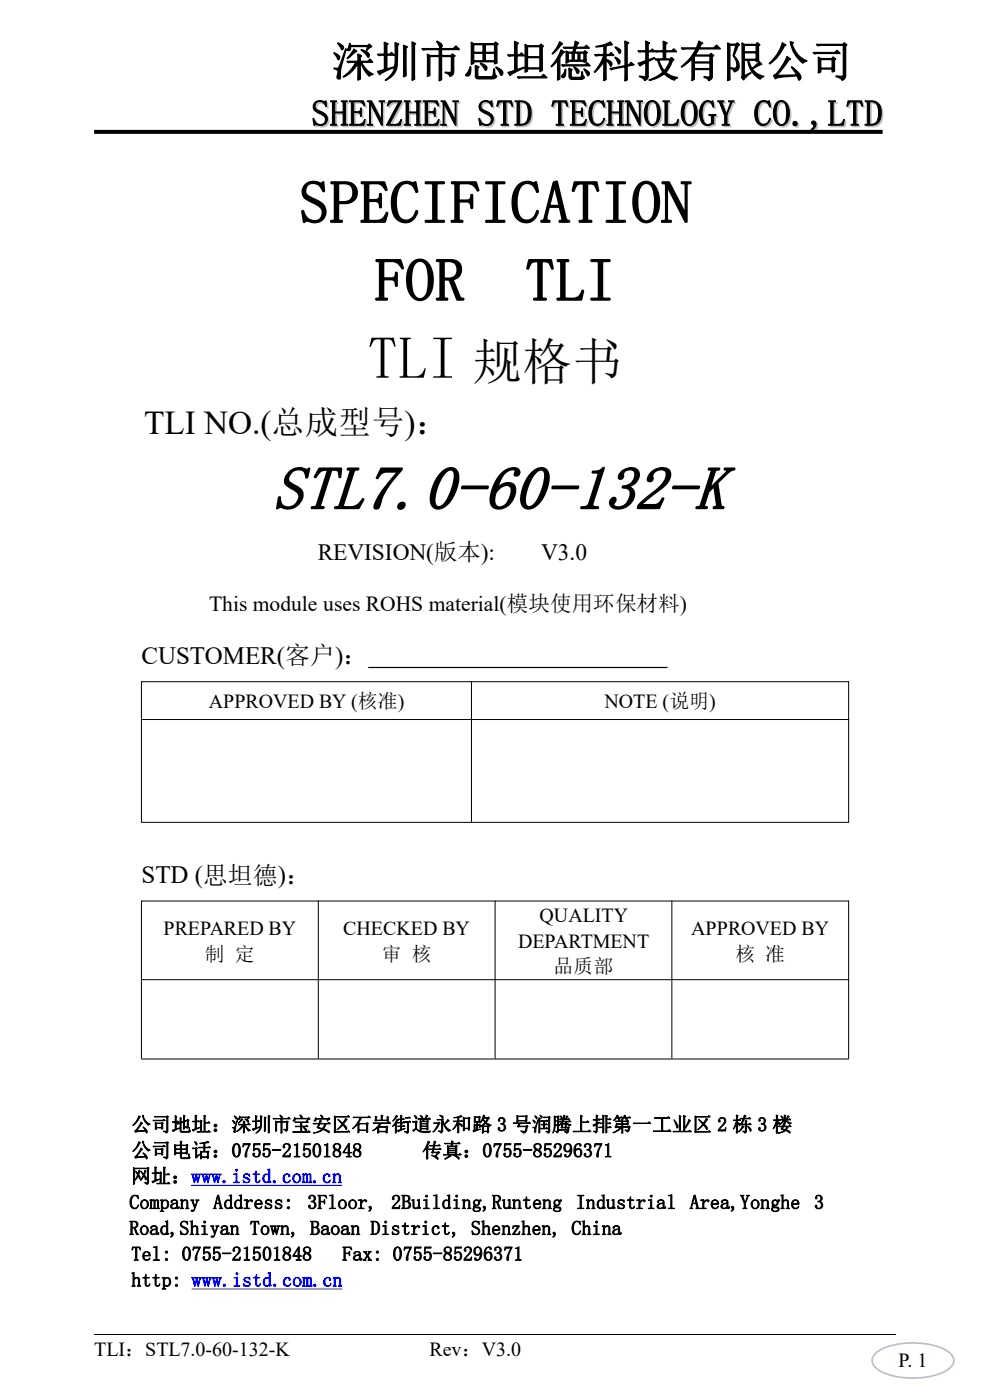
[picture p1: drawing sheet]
<svg xmlns="http://www.w3.org/2000/svg" width="210mm" height="297mm" viewBox="0 0 210 297" stroke-linecap="round" stroke-linejoin="round" font-family="sans-serif">
<defs><g id="words">
<text font-size="13.3" x="57.9" y="107.8">STL7.0-60-132-K</text>
<g font-size="12.7">
<text x="63.5" y="47.3">SPECIFICATION</text>
<text x="79.5" y="63.8">FOR</text>
<text x="111.4" y="63.8">TLI</text>
<text x="78" y="80.3">TLI</text>
</g>
<text font-size="10.6" x="100.2" y="80.3">规格书</text>
<text font-size="9.2" x="70.4" y="16.2">深圳市思坦德科技有限公司</text>
<text font-size="7.7" x="66" y="26.7">SHENZHEN STD TECHNOLOGY CO.,LTD</text>
<text font-size="7.1" x="30.6" y="92">TLI NO.(总成型号)：</text>
<g font-size="5.3">
<text x="30" y="140.9">CUSTOMER(客户)：</text>
<text x="30" y="187.4">STD (思坦德)：</text>
</g>
<g font-size="5">
<text x="67.4" y="118.8">REVISION(版本):</text>
<text x="114.8" y="118.8">V3.0</text>
</g>
<text font-size="4.6" x="44.4" y="129.7">This module uses ROHS material(模块使用环保材料)</text>
<g font-size="4.2">
<text x="44.3" y="150.1">APPROVED BY (核准)</text>
<text x="128.2" y="150.1">NOTE (说明)</text>
<text x="114.5" y="195.5">QUALITY</text>
<text x="34.7" y="198.3">PREPARED BY</text>
<text x="43.5" y="203.8">制 定</text>
<text x="72.8" y="198.3">CHECKED BY</text>
<text x="81" y="203.8">审 核</text>
<text x="109.9" y="201">DEPARTMENT</text>
<text x="146.6" y="198.3">APPROVED BY</text>
<text x="156" y="203.8">核 准</text>
<text x="117.4" y="206.5">品质部</text>
<text x="27.9" y="240">公司地址：深圳市宝安区石岩街道永和路 3 号润腾上排第一工业区 2 栋 3 楼</text>
<text x="27.9" y="245.5">公司电话：0755-21501848</text>
<text x="89.6" y="245.5">传真：0755-85296371</text>
<text x="27.8" y="251">网址：www.istd.com.cn</text>
<text x="27.4" y="256.5">Company Address: 3Floor, 2Building,Runteng Industrial Area,Yonghe 3</text>
<text x="27.4" y="262">Road,Shiyan Town, Baoan District, Shenzhen, China</text>
<text x="27.9" y="267.4">Tel: 0755-21501848</text>
<text x="72.6" y="267.4">Fax: 0755-85296371</text>
<text x="27.9" y="272.9">http: www.istd.com.cn</text>
<text x="20" y="287.8">TLI：STL7.0-60-132-K</text>
<text x="91.1" y="287.8">Rev：V3.0</text>
<text x="190.6" y="290">P. 1</text>
</g>
</g></defs>
<path d="M20 28h167.2" fill="none" stroke="#000" stroke-width=".85" stroke-linecap="butt"/>
<path d="M20 283.1h170" fill="none" stroke="#000" stroke-width=".21"/>
<path d="M185.8 287.3l1.5-1 2.3-.8 2.8-.4 3 .1 2.7 .4 2.2 .8 1.4 1.1 .4 .6v.6l-.3 .8-.6 .8-1.2 .7-1.2 .4-3.4 .7h-3.5l-3.4-.7-1.2-.4-1.1-.7-.7-.8-.3-.7 .1-.8zM185.6 287.1a2.19 2.19 0 0 0 .5 3.6 16.6 16.6 0 0 0 12.4 1.2 5.1 5.1 0 0 0 3.9-2.8 2.54 2.54 0 0 0-1.7-2.9 16.9 16.9 0 0 0-14.3 .2z" fill="#a7bfde"/>
<path d="M78.1 141.6h63.5" fill="none" stroke="#000" stroke-width=".25"/>
<g fill="none" stroke="#000" stroke-width=".21">
<path d="M29.9 144.6h150.2M29.9 152.6h150.2M30 144.5v29.9M100 144.5v29.9M180 144.5v29.9M29.9 174.5h150.2M29.9 191.1h150.2M30 191.1v33.5M67.5 191.1v33.5M105 191.1v33.5M142.5 191.1v33.5M180 191.1v33.5"/>
<path d="M29.9 207.8h150.2M29.9 224.7h150.2"/>
</g>
<path d="M40.6 251.5h31.9M40.6 273.5h32" fill="none" stroke="#00f" stroke-width=".21"/>
<use href="#words"/>
</svg>
